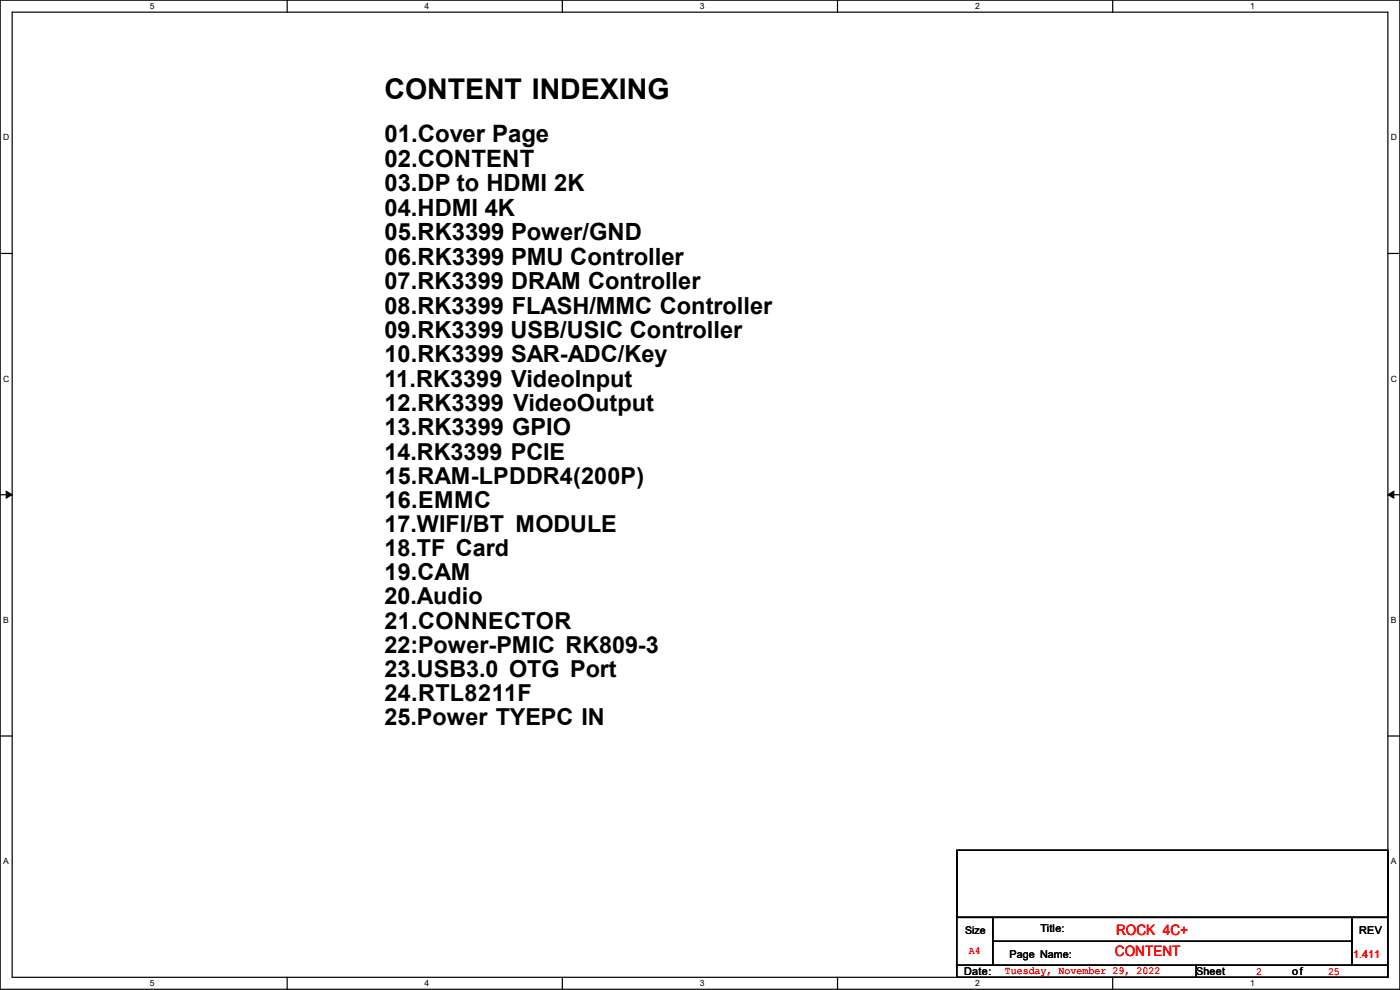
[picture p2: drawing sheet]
<svg xmlns="http://www.w3.org/2000/svg" width="297mm" height="210mm" viewBox="0 0 297 210" stroke-linecap="round" stroke-linejoin="round" font-family="sans-serif">
<defs><g id="words">
<text font-size="6.1" x="81.6" y="20.9">CONTENT INDEXING</text>
<g font-size="5.1">
<text x="81.6" y="30.2">01.Cover Page</text>
<text x="81.6" y="35.4">02.CONTENT</text>
</g>
<g font-size="5">
<text x="81.6" y="40.6">03.DP to HDMI 2K</text>
<text x="81.6" y="45.8">04.HDMI 4K</text>
<text x="81.6" y="51">05.RK3399 Power/GND</text>
<text x="81.6" y="56.2">06.RK3399 PMU Controller</text>
<text x="81.6" y="61.4">07.RK3399 DRAM Controller</text>
<text x="81.6" y="66.5">08.RK3399 FLASH/MMC Controller</text>
<text x="81.6" y="71.7">09.RK3399 USB/USIC Controller</text>
<text x="81.6" y="76.9">10.RK3399 SAR-ADC/Key</text>
<text x="81.6" y="82">11.RK3399 VideoInput</text>
<text x="81.6" y="87.2">12.RK3399 VideoOutput</text>
<text x="81.6" y="92.4">13.RK3399 GPIO</text>
<text x="81.6" y="97.5">14.RK3399 PCIE</text>
<text x="81.6" y="102.6">15.RAM-LPDDR4(200P)</text>
<text x="81.6" y="107.7">16.EMMC</text>
<text x="81.6" y="112.9">17.WIFI/BT MODULE</text>
<text x="81.6" y="118">18.TF Card</text>
<text x="81.6" y="123.1">19.CAM</text>
<text x="81.6" y="128.2">20.Audio</text>
<text x="81.6" y="133.4">21.CONNECTOR</text>
<text x="81.6" y="138.5">22:Power-PMIC RK809-3</text>
<text x="81.6" y="143.6">23.USB3.0 OTG Port</text>
<text x="81.6" y="148.7">24.RTL8211F</text>
<text x="81.6" y="153.8">25.Power TYEPC IN</text>
</g>
<g font-size="3" fill="#f00">
<text x="236.5" y="202.7">CONTENT</text>
<text x="236.8" y="198.4">ROCK 4C+</text>
</g>
<g font-size="2.3">
<text x="220.8" y="197.7">Title:</text>
<text x="214.2" y="203.3">Page Name:</text>
<text x="288.3" y="198.2">REV</text>
<text x="204.5" y="206.8">Date:</text>
<text x="253.8" y="206.8">Sheet</text>
<text x="274.1" y="206.8">of</text>
</g>
<g font-size="2.3" fill="#f00">
<text x="205.5" y="202.3">A4</text>
<text x="287.1" y="203.3">1.411</text>
<text x="213.1" y="206.6">Tuesday, November 29, 2022</text>
<text x="266.5" y="206.9">2</text>
<text x="281.7" y="206.9">25</text>
</g>
<text font-size="2.2" x="204.8" y="198.2">Size</text>
<g font-size="1.8">
<text x="31.8" y="1.9">5</text>
<text x="90.1" y="1.9">4</text>
<text x="148.5" y="1.9">3</text>
<text x="206.8" y="1.9">2</text>
<text x="265.2" y="1.9">1</text>
<text x=".7" y="29.8">D</text>
<text x="295.1" y="29.8">D</text>
<text x=".7" y="80.9">C</text>
<text x="295.1" y="80.9">C</text>
<text x=".7" y="132.1">B</text>
<text x="295.1" y="132.1">B</text>
<text x=".7" y="183.3">A</text>
<text x="295.1" y="183.3">A</text>
<text x="31.8" y="209.2">5</text>
<text x="90.1" y="209.2">4</text>
<text x="148.5" y="209.2">3</text>
<text x="206.8" y="209.2">2</text>
<text x="265.2" y="209.2">1</text>
</g>
</g></defs>
<path d="M0 0h297v209.8h-297zM2.6 2.6h291.8v204.7h-291.8z" fill="none" stroke="#000" stroke-width=".25"/>
<g fill="#fff">
<path d="M31.7 .3h1v2h-1z"/>
<path d="M31.7 207.6h1v2h-1z"/>
</g>
<path d="M60.9 0v2.6M60.9 207.3v2.5" fill="none" stroke="#000" stroke-width=".25"/>
<g fill="#fff">
<path d="M90.1 .3h1v2h-1z"/>
<path d="M90.1 207.6h1v2h-1z"/>
</g>
<path d="M119.3 0v2.6M119.3 207.3v2.5" fill="none" stroke="#000" stroke-width=".25"/>
<g fill="#fff">
<path d="M148.5 .3h.9v2h-.9z"/>
<path d="M148.5 207.6h.9v2h-.9z"/>
</g>
<path d="M177.7 0v2.6M177.7 207.3v2.5" fill="none" stroke="#000" stroke-width=".25"/>
<g fill="#fff">
<path d="M206.8 .3h1v2h-1z"/>
<path d="M206.8 207.6h1v2h-1z"/>
</g>
<path d="M236.1 0v2.6M236.1 207.3v2.5" fill="none" stroke="#000" stroke-width=".25"/>
<g fill="#fff">
<path d="M265.2 .3h1v2h-1z"/>
<path d="M265.2 207.6h1v2h-1z"/>
<path d="M.7 28.2h1.2v1.9h-1.2z"/>
<path d="M295.1 28.2h1.2v1.9h-1.2z"/>
<path d="M.7 79.3h1.2v2h-1.2z"/>
<path d="M295.1 79.3h1.2v2h-1.2z"/>
</g>
<path d="M0 53.8h2.6M294.4 53.8h2.6" fill="none" stroke="#000" stroke-width=".25"/>
<g fill="#fff">
<path d="M.7 130.5h1.2v2h-1.2z"/>
<path d="M295.1 130.5h1.1v2h-1.1z"/>
</g>
<path d="M0 104.9h2.6M294.4 104.9h2.6" fill="none" stroke="#000" stroke-width=".25"/>
<path d="M1.3 104.2l1.3 .7-1.3 .8zM294.4 104.9l1.3-.7v1.5z" fill="#000" stroke="#000" stroke-width=".21"/>
<g fill="#fff">
<path d="M.7 181.7h1.2v2h-1.2z"/>
<path d="M295.1 181.7h1.1v2h-1.1z"/>
</g>
<path d="M0 156.1h2.6M294.4 156.1h2.6M203 180.4h91.4v14.2h-91.4zM203 194.6h7.6v10.2h-7.6zM210.6 194.6h76.2v5.1h-76.2zM210.6 199.7h76.2v5.1h-76.2zM286.8 194.6h7.6v10.2h-7.6zM203 204.8h50.8v2.5h-50.8zM253.8 204.8h40.6v2.5h-40.6z" fill="none" stroke="#000" stroke-width=".25"/>
<use href="#words"/>
</svg>
